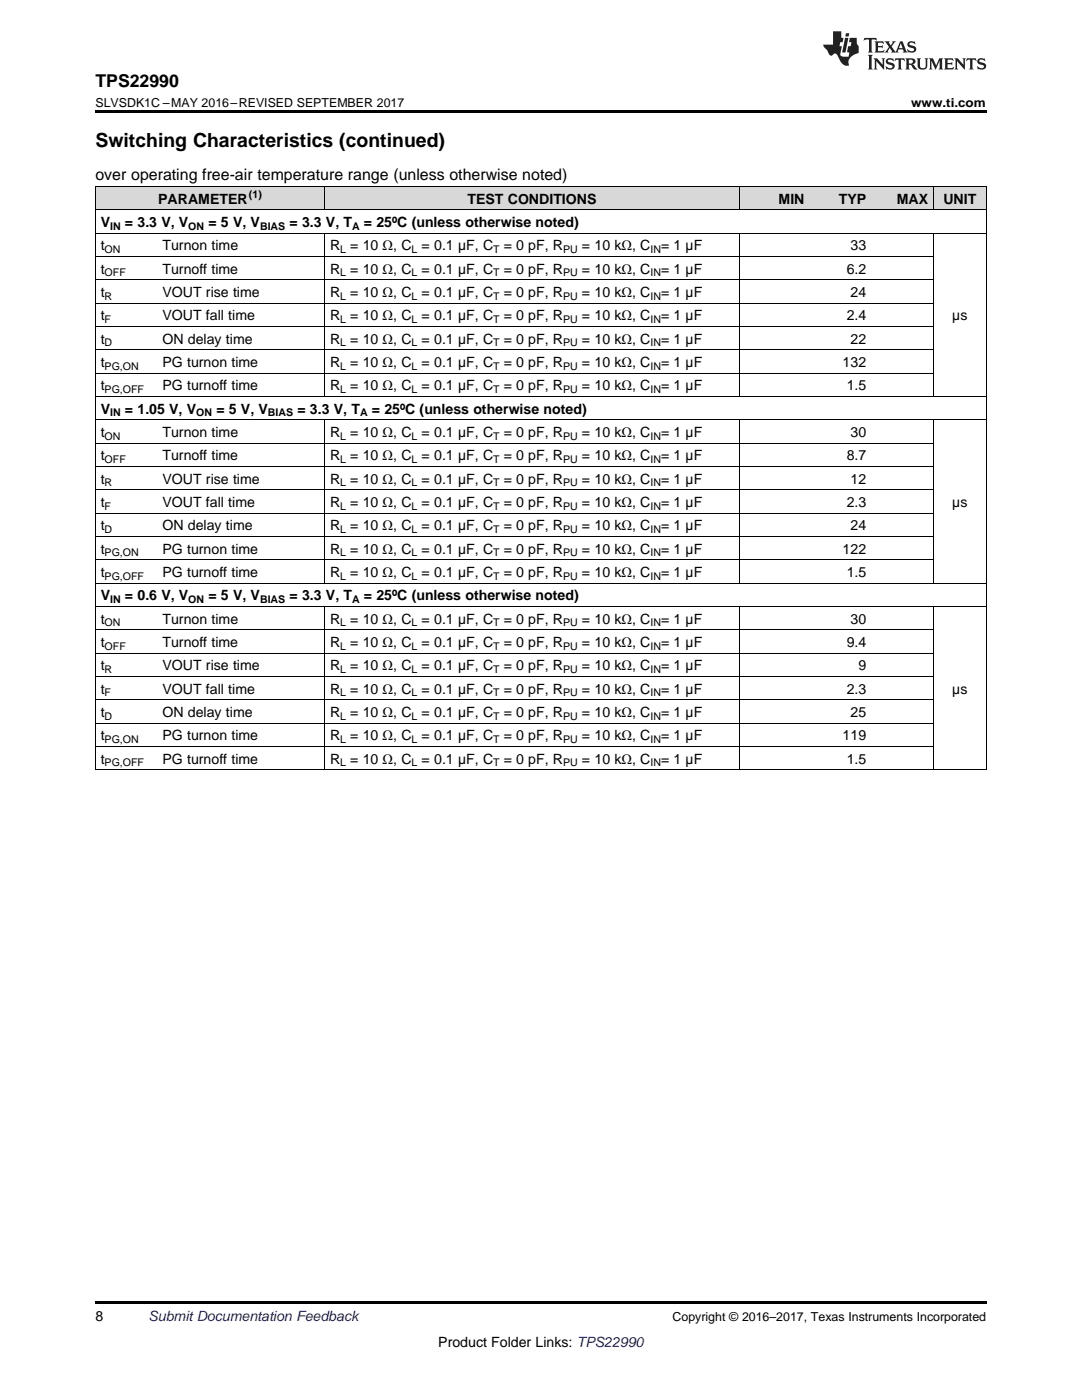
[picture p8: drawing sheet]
<svg xmlns="http://www.w3.org/2000/svg" width="216mm" height="279mm" viewBox="0 0 216 279" stroke-linecap="round" stroke-linejoin="round" font-family="sans-serif">
<defs><g id="words">
<text font-size="3.9" x="19" y="29.3">Switching Characteristics (continued)</text>
<text font-size="3.5" x="19" y="17.3">TPS22990</text>
<text font-size="3.2" x="19" y="36">over operating free-air temperature range (unless otherwise noted)</text>
<g font-size="2.8">
<text x="31.6" y="40.6">PARAMETER</text>
<text x="93.3" y="40.6">TEST CONDITIONS</text>
<text x="155.4" y="40.6">MIN</text>
<text x="167.4" y="40.6">TYP</text>
<text x="178.9" y="40.6">MAX</text>
<text x="188.2" y="40.6">UNIT</text>
<text x="20.1" y="45.3">V</text>
<text x="24.9" y="45.3">= 3.3 V, V</text>
<text x="41.6" y="45.3">= 5 V, V</text>
<text x="57.8" y="45.3">= 3.3 V, T</text>
<text x="72.6" y="45.3">= 25ºC (unless otherwise noted)</text>
<text x="20.1" y="50">t</text>
<text x="32.4" y="50">Turnon time</text>
<text x="65.9" y="50">R</text>
<text x="69.9" y="50">= 10 Ω, C</text>
<text x="84.1" y="50">= 0.1 µF, C</text>
<text x="100.5" y="50">= 0 pF, R</text>
<text x="116.1" y="50">= 10 kΩ, C</text>
<text x="131.9" y="50">= 1 µF</text>
<text x="169.7" y="50">33</text>
<text x="20.1" y="54.6">t</text>
<text x="20.1" y="59.3">t</text>
<text x="32.4" y="54.6">Turnoff time</text>
<text x="32.4" y="59.3">VOUT rise time</text>
<text x="65.9" y="54.6">R</text>
<text x="65.9" y="59.3">R</text>
<text x="69.9" y="54.6">= 10 Ω, C</text>
<text x="69.9" y="59.3">= 10 Ω, C</text>
<text x="84.1" y="54.6">= 0.1 µF, C</text>
<text x="84.1" y="59.3">= 0.1 µF, C</text>
<text x="100.5" y="54.6">= 0 pF, R</text>
<text x="100.5" y="59.3">= 0 pF, R</text>
<text x="116.1" y="54.6">= 10 kΩ, C</text>
<text x="116.1" y="59.3">= 10 kΩ, C</text>
<text x="131.9" y="54.6">= 1 µF</text>
<text x="131.9" y="59.3">= 1 µF</text>
<text x="168.9" y="54.6">6.2</text>
<text x="169.7" y="59.3">24</text>
<text x="20.1" y="63.9">t</text>
<text x="32.4" y="63.9">VOUT fall time</text>
<text x="65.9" y="63.9">R</text>
<text x="69.9" y="63.9">= 10 Ω, C</text>
<text x="84.1" y="63.9">= 0.1 µF, C</text>
<text x="100.5" y="63.9">= 0 pF, R</text>
<text x="116.1" y="63.9">= 10 kΩ, C</text>
<text x="131.9" y="63.9">= 1 µF</text>
<text x="168.9" y="63.9">2.4</text>
<text x="190" y="63.9">µs</text>
<text x="20.1" y="68.6">t</text>
<text x="32.4" y="68.6">ON delay time</text>
<text x="65.9" y="68.6">R</text>
<text x="69.9" y="68.6">= 10 Ω, C</text>
<text x="84.1" y="68.6">= 0.1 µF, C</text>
<text x="100.5" y="68.6">= 0 pF, R</text>
<text x="116.1" y="68.6">= 10 kΩ, C</text>
<text x="131.9" y="68.6">= 1 µF</text>
<text x="169.7" y="68.6">22</text>
<text x="20.1" y="73.2">t</text>
<text x="20.1" y="77.9">t</text>
<text x="32.4" y="73.2">PG turnon time</text>
<text x="32.4" y="77.9">PG turnoff time</text>
<text x="65.9" y="73.2">R</text>
<text x="65.9" y="77.9">R</text>
<text x="69.9" y="73.2">= 10 Ω, C</text>
<text x="69.9" y="77.9">= 10 Ω, C</text>
<text x="84.1" y="73.2">= 0.1 µF, C</text>
<text x="84.1" y="77.9">= 0.1 µF, C</text>
<text x="100.5" y="73.2">= 0 pF, R</text>
<text x="100.5" y="77.9">= 0 pF, R</text>
<text x="116.1" y="73.2">= 10 kΩ, C</text>
<text x="116.1" y="77.9">= 10 kΩ, C</text>
<text x="131.9" y="73.2">= 1 µF</text>
<text x="131.9" y="77.9">= 1 µF</text>
<text x="168.1" y="73.2">132</text>
<text x="168.9" y="77.9">1.5</text>
<text x="20.1" y="82.5">V</text>
<text x="24.9" y="82.5">= 1.05 V, V</text>
<text x="43.2" y="82.5">= 5 V, V</text>
<text x="59.4" y="82.5">= 3.3 V, T</text>
<text x="74.2" y="82.5">= 25ºC (unless otherwise noted)</text>
<text x="20.1" y="87.2">t</text>
<text x="32.4" y="87.2">Turnon time</text>
<text x="65.9" y="87.2">R</text>
<text x="69.9" y="87.2">= 10 Ω, C</text>
<text x="84.1" y="87.2">= 0.1 µF, C</text>
<text x="100.5" y="87.2">= 0 pF, R</text>
<text x="116.1" y="87.2">= 10 kΩ, C</text>
<text x="131.9" y="87.2">= 1 µF</text>
<text x="169.7" y="87.2">30</text>
<text x="20.1" y="91.9">t</text>
<text x="32.4" y="91.9">Turnoff time</text>
<text x="65.9" y="91.9">R</text>
<text x="69.9" y="91.9">= 10 Ω, C</text>
<text x="84.1" y="91.9">= 0.1 µF, C</text>
<text x="100.5" y="91.9">= 0 pF, R</text>
<text x="116.1" y="91.9">= 10 kΩ, C</text>
<text x="131.9" y="91.9">= 1 µF</text>
<text x="168.9" y="91.9">8.7</text>
<text x="20.1" y="96.5">t</text>
<text x="20.1" y="101.2">t</text>
<text x="32.4" y="96.5">VOUT rise time</text>
<text x="32.4" y="101.2">VOUT fall time</text>
<text x="65.9" y="96.5">R</text>
<text x="65.9" y="101.2">R</text>
<text x="69.9" y="96.5">= 10 Ω, C</text>
<text x="69.9" y="101.2">= 10 Ω, C</text>
<text x="84.1" y="96.5">= 0.1 µF, C</text>
<text x="84.1" y="101.2">= 0.1 µF, C</text>
<text x="100.5" y="96.5">= 0 pF, R</text>
<text x="100.5" y="101.2">= 0 pF, R</text>
<text x="116.1" y="96.5">= 10 kΩ, C</text>
<text x="116.1" y="101.2">= 10 kΩ, C</text>
<text x="131.9" y="96.5">= 1 µF</text>
<text x="131.9" y="101.2">= 1 µF</text>
<text x="168.9" y="101.2">2.3</text>
<text x="169.7" y="96.5">12</text>
<text x="190" y="101.2">µs</text>
<text x="20.1" y="105.8">t</text>
<text x="32.4" y="105.8">ON delay time</text>
<text x="65.9" y="105.8">R</text>
<text x="69.9" y="105.8">= 10 Ω, C</text>
<text x="84.1" y="105.8">= 0.1 µF, C</text>
<text x="100.5" y="105.8">= 0 pF, R</text>
<text x="116.1" y="105.8">= 10 kΩ, C</text>
<text x="131.9" y="105.8">= 1 µF</text>
<text x="169.7" y="105.8">24</text>
<text x="20.1" y="110.5">t</text>
<text x="32.4" y="110.5">PG turnon time</text>
<text x="65.9" y="110.5">R</text>
<text x="69.9" y="110.5">= 10 Ω, C</text>
<text x="84.1" y="110.5">= 0.1 µF, C</text>
<text x="100.5" y="110.5">= 0 pF, R</text>
<text x="116.1" y="110.5">= 10 kΩ, C</text>
<text x="131.9" y="110.5">= 1 µF</text>
<text x="168.1" y="110.5">122</text>
<text x="20.1" y="115.1">t</text>
<text x="20.1" y="119.8">V</text>
<text x="24.9" y="119.8">= 0.6 V, V</text>
<text x="32.4" y="115.1">PG turnoff time</text>
<text x="41.6" y="119.8">= 5 V, V</text>
<text x="57.8" y="119.8">= 3.3 V, T</text>
<text x="65.9" y="115.1">R</text>
<text x="69.9" y="115.1">= 10 Ω, C</text>
<text x="72.6" y="119.8">= 25ºC (unless otherwise noted)</text>
<text x="84.1" y="115.1">= 0.1 µF, C</text>
<text x="100.5" y="115.1">= 0 pF, R</text>
<text x="116.1" y="115.1">= 10 kΩ, C</text>
<text x="131.9" y="115.1">= 1 µF</text>
<text x="168.9" y="115.1">1.5</text>
<text x="20.1" y="124.5">t</text>
<text x="32.4" y="124.5">Turnon time</text>
<text x="65.9" y="124.5">R</text>
<text x="69.9" y="124.5">= 10 Ω, C</text>
<text x="84.1" y="124.5">= 0.1 µF, C</text>
<text x="100.5" y="124.5">= 0 pF, R</text>
<text x="116.1" y="124.5">= 10 kΩ, C</text>
<text x="131.9" y="124.5">= 1 µF</text>
<text x="169.7" y="124.5">30</text>
<text x="20.1" y="129.1">t</text>
<text x="32.4" y="129.1">Turnoff time</text>
<text x="65.9" y="129.1">R</text>
<text x="69.9" y="129.1">= 10 Ω, C</text>
<text x="84.1" y="129.1">= 0.1 µF, C</text>
<text x="100.5" y="129.1">= 0 pF, R</text>
<text x="116.1" y="129.1">= 10 kΩ, C</text>
<text x="131.9" y="129.1">= 1 µF</text>
<text x="168.9" y="129.1">9.4</text>
<text x="20.1" y="133.8">t</text>
<text x="32.4" y="133.8">VOUT rise time</text>
<text x="65.9" y="133.8">R</text>
<text x="69.9" y="133.8">= 10 Ω, C</text>
<text x="84.1" y="133.8">= 0.1 µF, C</text>
<text x="100.5" y="133.8">= 0 pF, R</text>
<text x="116.1" y="133.8">= 10 kΩ, C</text>
<text x="131.9" y="133.8">= 1 µF</text>
<text x="171.3" y="133.8">9</text>
<text x="20.1" y="138.4">t</text>
<text x="20.1" y="143.1">t</text>
<text x="32.4" y="138.4">VOUT fall time</text>
<text x="32.4" y="143.1">ON delay time</text>
<text x="65.9" y="138.4">R</text>
<text x="65.9" y="143.1">R</text>
<text x="69.9" y="138.4">= 10 Ω, C</text>
<text x="69.9" y="143.1">= 10 Ω, C</text>
<text x="84.1" y="138.4">= 0.1 µF, C</text>
<text x="84.1" y="143.1">= 0.1 µF, C</text>
<text x="100.5" y="138.4">= 0 pF, R</text>
<text x="100.5" y="143.1">= 0 pF, R</text>
<text x="116.1" y="138.4">= 10 kΩ, C</text>
<text x="116.1" y="143.1">= 10 kΩ, C</text>
<text x="131.9" y="138.4">= 1 µF</text>
<text x="131.9" y="143.1">= 1 µF</text>
<text x="168.9" y="138.4">2.3</text>
<text x="169.7" y="143.1">25</text>
<text x="190" y="138.4">µs</text>
<text x="20.1" y="147.7">t</text>
<text x="32.4" y="147.7">PG turnon time</text>
<text x="65.9" y="147.7">R</text>
<text x="69.9" y="147.7">= 10 Ω, C</text>
<text x="84.1" y="147.7">= 0.1 µF, C</text>
<text x="100.5" y="147.7">= 0 pF, R</text>
<text x="116.1" y="147.7">= 10 kΩ, C</text>
<text x="131.9" y="147.7">= 1 µF</text>
<text x="168.1" y="147.7">119</text>
<text x="20.1" y="152.4">t</text>
<text x="32.4" y="152.4">PG turnoff time</text>
<text x="65.9" y="152.4">R</text>
<text x="69.9" y="152.4">= 10 Ω, C</text>
<text x="84.1" y="152.4">= 0.1 µF, C</text>
<text x="100.5" y="152.4">= 0 pF, R</text>
<text x="116.1" y="152.4">= 10 kΩ, C</text>
<text x="131.9" y="152.4">= 1 µF</text>
<text x="168.9" y="152.4">1.5</text>
<text x="19" y="263.6">8</text>
<text x="87.5" y="268.9">Product Folder Links: TPS22990</text>
</g>
<text font-size="2.8" fill="#0000c8" x="29.6" y="263.6">Submit Documentation Feedback</text>
<g font-size="2.5">
<text x="19" y="21.4">SLVSDK1C –MAY 2016–REVISED SEPTEMBER 2017</text>
<text x="181.8" y="21.4">www.ti.com</text>
<text x="134.2" y="263.6">Copyright © 2016–2017, Texas Instruments Incorporated</text>
</g>
<g font-size="2.1">
<text x="49.7" y="39.5">(1)</text>
<text x="22" y="45.9">IN</text>
<text x="37.6" y="45.9">ON</text>
<text x="51.9" y="45.9">BIAS</text>
<text x="70.3" y="45.9">A</text>
<text x="20.9" y="50.5">ON</text>
<text x="67.9" y="50.5">L</text>
<text x="82.1" y="50.5">L</text>
<text x="98.4" y="50.5">T</text>
<text x="112.4" y="50.5">PU</text>
<text x="129.8" y="50.5">IN</text>
<text x="20.9" y="55.2">OFF</text>
<text x="20.9" y="59.8">R</text>
<text x="67.9" y="55.2">L</text>
<text x="67.9" y="59.8">L</text>
<text x="82.1" y="55.2">L</text>
<text x="82.1" y="59.8">L</text>
<text x="98.4" y="55.2">T</text>
<text x="98.4" y="59.8">T</text>
<text x="112.4" y="55.2">PU</text>
<text x="112.4" y="59.8">PU</text>
<text x="129.8" y="55.2">IN</text>
<text x="129.8" y="59.8">IN</text>
<text x="20.9" y="64.5">F</text>
<text x="67.9" y="64.5">L</text>
<text x="82.1" y="64.5">L</text>
<text x="98.4" y="64.5">T</text>
<text x="112.4" y="64.5">PU</text>
<text x="129.8" y="64.5">IN</text>
<text x="20.9" y="69.1">D</text>
<text x="67.9" y="69.1">L</text>
<text x="82.1" y="69.1">L</text>
<text x="98.4" y="69.1">T</text>
<text x="112.4" y="69.1">PU</text>
<text x="129.8" y="69.1">IN</text>
<text x="20.9" y="73.8">PG,ON</text>
<text x="67.9" y="73.8">L</text>
<text x="82.1" y="73.8">L</text>
<text x="98.4" y="73.8">T</text>
<text x="112.4" y="73.8">PU</text>
<text x="129.8" y="73.8">IN</text>
<text x="20.9" y="78.5">PG,OFF</text>
<text x="22" y="83.1">IN</text>
<text x="39.2" y="83.1">ON</text>
<text x="53.5" y="83.1">BIAS</text>
<text x="67.9" y="78.5">L</text>
<text x="71.9" y="83.1">A</text>
<text x="82.1" y="78.5">L</text>
<text x="98.4" y="78.5">T</text>
<text x="112.4" y="78.5">PU</text>
<text x="129.8" y="78.5">IN</text>
<text x="20.9" y="87.8">ON</text>
<text x="67.9" y="87.8">L</text>
<text x="82.1" y="87.8">L</text>
<text x="98.4" y="87.8">T</text>
<text x="112.4" y="87.8">PU</text>
<text x="129.8" y="87.8">IN</text>
<text x="20.9" y="92.4">OFF</text>
<text x="67.9" y="92.4">L</text>
<text x="82.1" y="92.4">L</text>
<text x="98.4" y="92.4">T</text>
<text x="112.4" y="92.4">PU</text>
<text x="129.8" y="92.4">IN</text>
<text x="20.9" y="97.1">R</text>
<text x="20.9" y="101.7">F</text>
<text x="67.9" y="97.1">L</text>
<text x="67.9" y="101.7">L</text>
<text x="82.1" y="97.1">L</text>
<text x="82.1" y="101.7">L</text>
<text x="98.4" y="97.1">T</text>
<text x="98.4" y="101.7">T</text>
<text x="112.4" y="97.1">PU</text>
<text x="112.4" y="101.7">PU</text>
<text x="129.8" y="97.1">IN</text>
<text x="129.8" y="101.7">IN</text>
<text x="20.9" y="106.4">D</text>
<text x="67.9" y="106.4">L</text>
<text x="82.1" y="106.4">L</text>
<text x="98.4" y="106.4">T</text>
<text x="112.4" y="106.4">PU</text>
<text x="129.8" y="106.4">IN</text>
<text x="20.9" y="111.1">PG,ON</text>
<text x="67.9" y="111.1">L</text>
<text x="82.1" y="111.1">L</text>
<text x="98.4" y="111.1">T</text>
<text x="112.4" y="111.1">PU</text>
<text x="129.8" y="111.1">IN</text>
<text x="20.9" y="115.7">PG,OFF</text>
<text x="67.9" y="115.7">L</text>
<text x="82.1" y="115.7">L</text>
<text x="98.4" y="115.7">T</text>
<text x="112.4" y="115.7">PU</text>
<text x="129.8" y="115.7">IN</text>
<text x="20.9" y="125">ON</text>
<text x="22" y="120.4">IN</text>
<text x="37.6" y="120.4">ON</text>
<text x="51.9" y="120.4">BIAS</text>
<text x="67.9" y="125">L</text>
<text x="70.3" y="120.4">A</text>
<text x="82.1" y="125">L</text>
<text x="98.4" y="125">T</text>
<text x="112.4" y="125">PU</text>
<text x="129.8" y="125">IN</text>
<text x="20.9" y="129.7">OFF</text>
<text x="67.9" y="129.7">L</text>
<text x="82.1" y="129.7">L</text>
<text x="98.4" y="129.7">T</text>
<text x="112.4" y="129.7">PU</text>
<text x="129.8" y="129.7">IN</text>
<text x="20.9" y="134.3">R</text>
<text x="67.9" y="134.3">L</text>
<text x="82.1" y="134.3">L</text>
<text x="98.4" y="134.3">T</text>
<text x="112.4" y="134.3">PU</text>
<text x="129.8" y="134.3">IN</text>
<text x="20.9" y="139">F</text>
<text x="20.9" y="143.7">D</text>
<text x="67.9" y="139">L</text>
<text x="67.9" y="143.7">L</text>
<text x="82.1" y="139">L</text>
<text x="82.1" y="143.7">L</text>
<text x="98.4" y="139">T</text>
<text x="98.4" y="143.7">T</text>
<text x="112.4" y="139">PU</text>
<text x="112.4" y="143.7">PU</text>
<text x="129.8" y="139">IN</text>
<text x="129.8" y="143.7">IN</text>
<text x="20.9" y="148.3">PG,ON</text>
<text x="67.9" y="148.3">L</text>
<text x="82.1" y="148.3">L</text>
<text x="98.4" y="148.3">T</text>
<text x="112.4" y="148.3">PU</text>
<text x="129.8" y="148.3">IN</text>
<text x="20.9" y="153">PG,OFF</text>
<text x="67.9" y="153">L</text>
<text x="82.1" y="153">L</text>
<text x="98.4" y="153">T</text>
<text x="112.4" y="153">PU</text>
<text x="129.8" y="153">IN</text>
</g>
</g></defs>
<g fill="#d8d8d8">
<path d="M19 37.3h12.4v4.6h-12.4z"/>
<path d="M31.4 37.3h33.4v4.6h-33.4z"/>
<path d="M64.8 37.3h82.7v4.6h-82.7z"/>
<path d="M147.5 37.3h14.1v4.6h-14.1z"/>
<path d="M161.6 37.3h12.4v4.6h-12.4z"/>
<path d="M174 37.3h12.3v4.6h-12.3z"/>
<path d="M186.3 37.3h10.5v4.6h-10.5z"/>
</g>
<path d="M19 22h177.8v.5h-177.8zM19 259.7h177.8v.5h-177.8z" fill="#000"/>
<g fill="none" stroke="#000" stroke-width=".2">
<path d="M19 37.2h177.8M19.1 37.2v116.5M64.8 37.2v4.7M147.5 37.2v4.7M186.2 37.2v4.7M196.8 37.2v116.5M19 55.8h167.3M19 51.2h167.3M19 46.5h177.8M19 41.9h177.8M64.8 46.5v32.7M147.5 46.5v32.7"/>
<path d="M186.2 46.5v32.7M19 79.1h177.8M19 74.5h167.3M19 69.8h167.3M19 65.1h167.3M19 60.5h167.3M19 97.7h167.3M19 93.1h167.3M19 88.4h167.3M19 83.8h177.8M64.8 83.8v32.6M147.5 83.8v32.6"/>
<path d="M186.2 83.8v32.6M19 116.4h177.8M19 111.7h167.3M19 107.1h167.3M19 102.4h167.3M19 139.6h167.3M19 135h167.3M19 130.3h167.3M19 125.7h167.3M19 121h177.8M64.8 121.1v32.6M147.5 121.1v32.6"/>
<path d="M186.2 121.1v32.6M19 153.6h177.8M19 149h167.3M19 144.3h167.3"/>
</g>
<g fill="#231f20">
<path d="M172.5 7.6l-.1 .5 .4-.2h.6v.1v2.1l-.2 .4h.9l-.2-.4v-2.1l.1-.1h.5l.5 .2-.2-.5zM174.5 8.3l.2 .3v1.5l-.2 .4h1.8l.2-.6a1.04 1.04 0 0 1-1.3 .2v-.7h.6l.3 .2v-.6l-.3 .2h-.6v-.6l.8-.1 .4 .3-.2-.5zM176.5 8.3l.9 1.1-.9 1.1h.8l-.2-.2 .4-.7 .5 .7-.2 .2h1.5l-.2-.2 .2-.4h.9l.1 .4-.2 .2h1l-.3-.3-.7-1.9h-.5l-.9 2-.8-1 .9-1h-.8l.1 .3-.4 .5-.3-.6 .1-.2zM179.7 8.6l.4 1h-.7zM181.3 8.4a.63 .63 0 0 0-.2 .7 .63 .63 0 0 0 .6 .4l.6 .2 .1 .2a.75 .75 0 0 1-.7 .4 .75 .75 0 0 1-.6-.5l.1 .7 .1-.1a1.11 1.11 0 0 0 1.5-.6 1.13 1.13 0 0 0-1.2-.8l-.1-.4a1.04 1.04 0 0 1 1.2 .2l-.2-.5-.2 .1-.4-.2zM173.2 10.9l.2 .4v2.2l-.2 .4h1l-.3-.4v-2.2l.3-.4zM174.3 11.6l.3 .4v1.5l-.3 .4h.8l-.2-.4v-1.3l1.5 1.7v-1.9l.2-.4h-.7l.2 .4v.9l-1.1-1.3zM177 11.8a.62 .62 0 0 0-.2 .7 .62 .62 0 0 0 .6 .4l.6 .1 .1 .3a.76 .76 0 0 1-.7 .3 .76 .76 0 0 1-.7-.4l.2 .7 .1-.1a1.11 1.11 0 0 0 1.5-.6 1.13 1.13 0 0 0-1.2-.8l-.1-.4a1.04 1.04 0 0 1 1.2 .2l-.2-.6-.2 .1-.5-.1zM178.7 11.6l-.2 .6a.61 .61 0 0 1 .8-.3v1.6l-.2 .4h.9l-.2-.4v-1.6a.63 .63 0 0 1 .7 .3l-.1-.6zM180.6 11.6l.3 .4v1.5l-.3 .4h1l-.2-.2-.1-.8 .6 .2a.76 .76 0 0 0 1.2 .7l-1-1a.58 .58 0 0 0 .6-.5 .58 .58 0 0 0-.5-.6zM181.4 11.9h.1a.45 .45 0 0 1 .5 .1 .45 .45 0 0 1 .1 .5l-.8 .2zM182.9 11.6l.2 .2a2.17 2.17 0 0 0 .3 1.9 .99 .99 0 0 0 1.6-.6v-1.1l.2-.4h-.7l.2 .2a1.92 1.92 0 0 1-.2 1.8 .6 .6 0 0 1-.9-.5v-1.1l.2-.4zM185.4 11.6l.2 .4v1.5l-.2 .4h.7l-.2-.4v-1.4l.8 1.8 .8-1.8v1.4l-.2 .4h.9l-.2-.4v-1.5l.2-.4h-.8l-.6 1.5-.6-1.5zM188.4 11.6l.2 .4v1.5l-.2 .4h1.8l.1-.6a1.04 1.04 0 0 1-1.2 .1v-.6h.5l.4 .2v-.6l-.4 .2h-.5v-.7h.8l.3 .3-.1-.6zM190.5 11.6l.2 .4v1.5l-.2 .4h.7l-.2-.4v-1.3l1.5 1.7v-1.9l.2-.4h-.7l.2 .4v.9l-1.1-1.3zM192.9 11.6l-.1 .6a.61 .61 0 0 1 .7-.3l.1 1.6-.3 .4h1l-.3-.4 .1-1.6a.63 .63 0 0 1 .7 .3l-.1-.6zM195.2 11.8a.62 .62 0 0 0-.2 .7 .62 .62 0 0 0 .6 .4l.6 .1 .1 .3a.76 .76 0 0 1-.7 .3 .76 .76 0 0 1-.6-.4l.1 .7 .1-.1a1.11 1.11 0 0 0 1.6-.6 1.13 1.13 0 0 0-1.3-.8l-.1-.4a1.04 1.04 0 0 1 1.2 .2l-.1-.6-.2 .1-.5-.1z"/>
<path d="M166.2 6.3v2.6h-1.9v.4l.8 .9a.91 .91 0 0 0 1 .8 .56 .56 0 0 1 .5-.3 .56 .56 0 0 1 .5 .3l.4 .8a1.53 1.53 0 0 0 1.9 1.2 1.54 1.54 0 0 1 1-2.1l.9-.3v-1.4a1.52 1.52 0 0 1-.4-1.6h-1.3l-.2 .8h.5l-.2 .8h-.5l-.1 1v.2l.4 .1-.2 .8a1.93 1.93 0 0 1-1.6-.3l.3-1.8h-.5l.2-.8h.4l.2-.8h-.4v-1.3zM168.6 7.6l-.6 2.9h.7l.6-2.9zM168.8 6.6l-.1 .7h.6l.2-.7z"/>
</g>
<use href="#words"/>
</svg>
